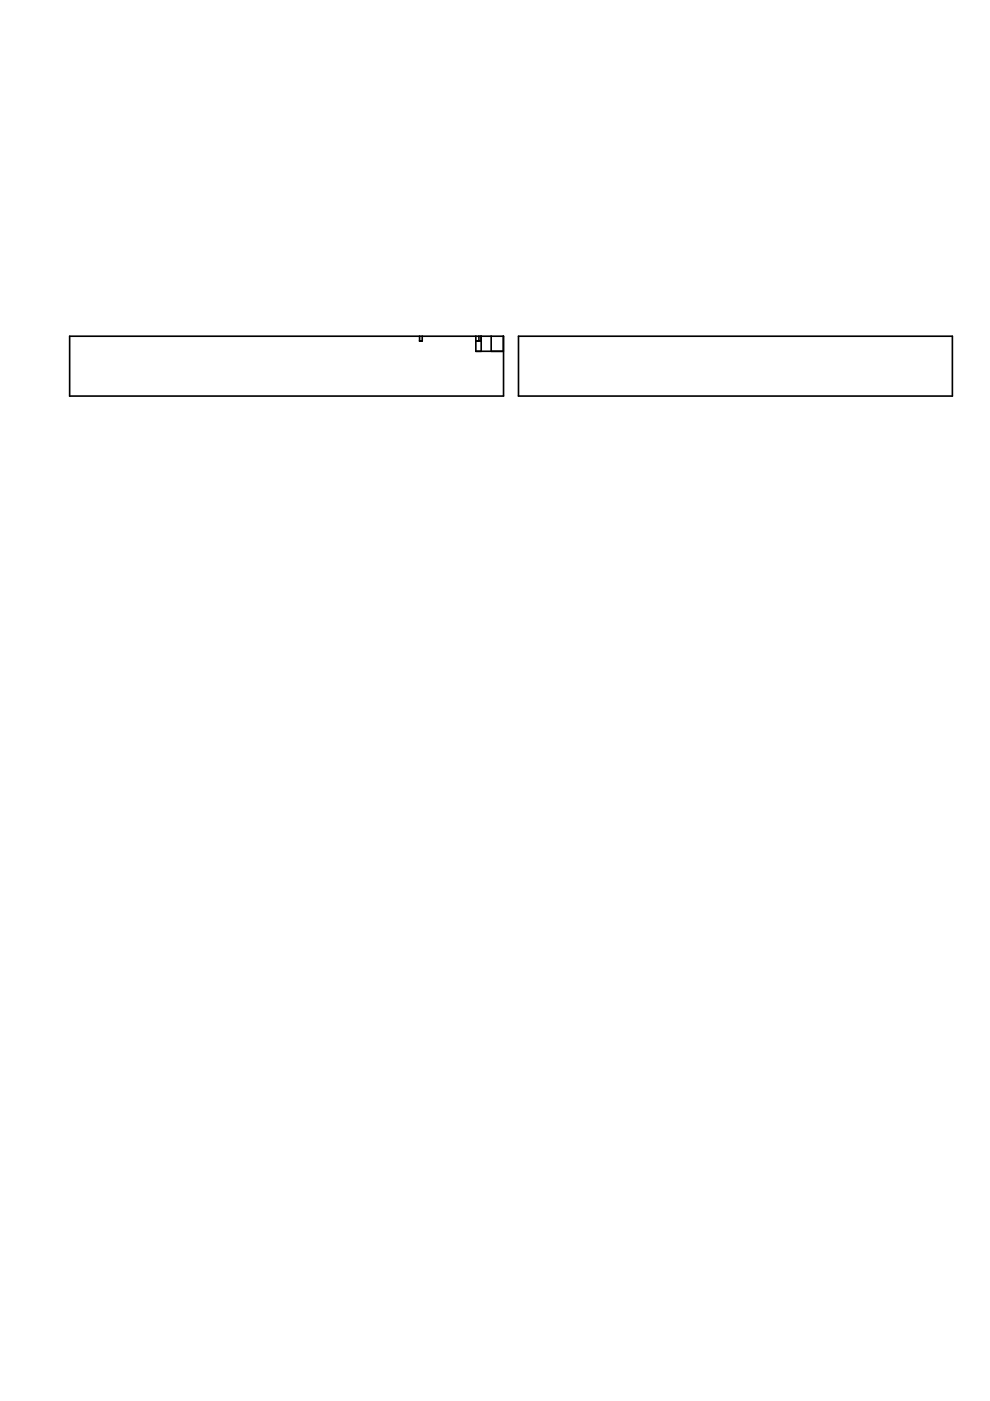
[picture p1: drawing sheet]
<svg xmlns="http://www.w3.org/2000/svg" width="210mm" height="297mm" viewBox="0 0 210 297" stroke-linecap="round" stroke-linejoin="round" font-family="sans-serif">
<path d="M14.8 71.3h92v12.7h-92zM89 71.3v1h.5v-1M100.9 71.3v3.2h5.8v-3.2M101.5 71.3v1M102 71.3v1h-1.1M102 71.3v3.2M104.1 71.3v3.2M109.9 71.3h92v12.7h-92z" fill="none" stroke="#000" stroke-width=".35"/>
</svg>
